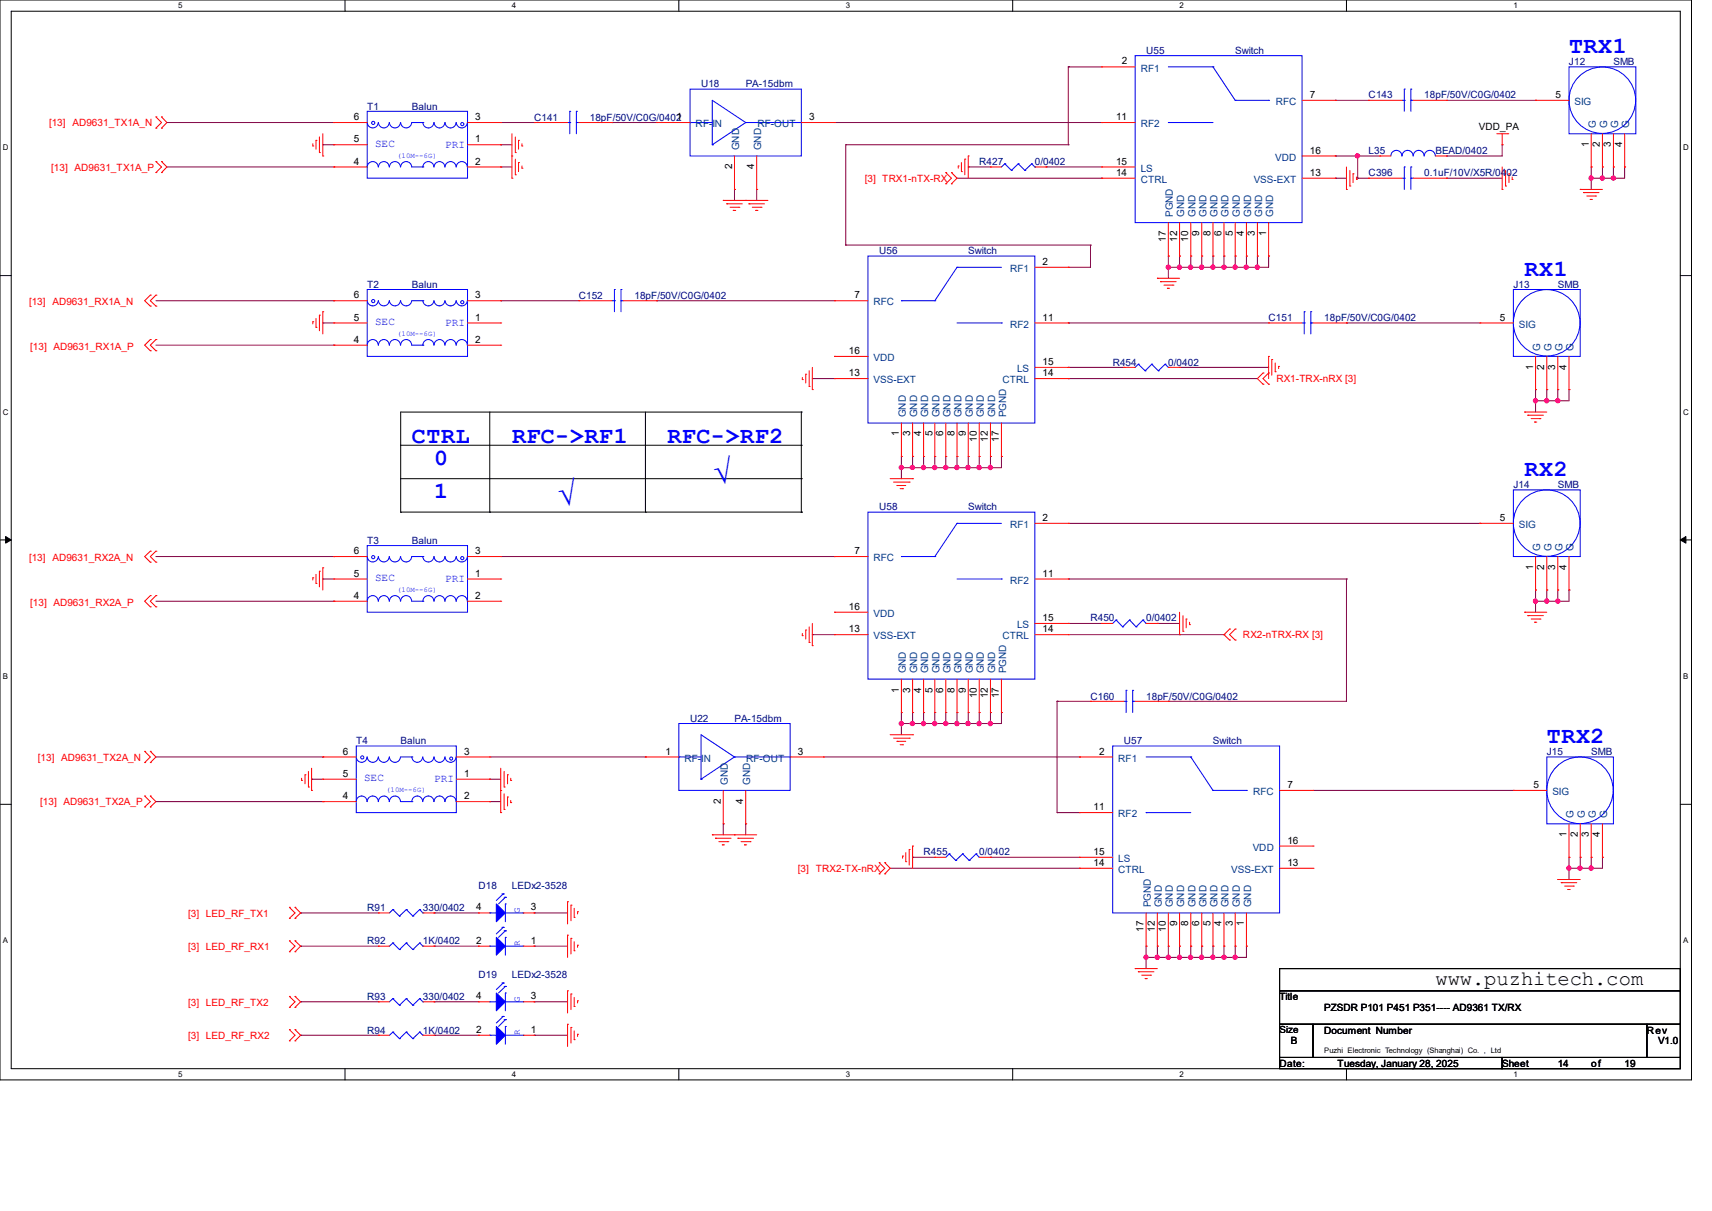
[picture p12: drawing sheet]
<svg xmlns="http://www.w3.org/2000/svg" width="297mm" height="210mm" viewBox="0 0 297 210" stroke-linecap="round" stroke-linejoin="round" font-family="sans-serif">
<defs><g id="words">
<g font-size="5.4" fill="#00f">
<text x="123.6" y="83.7">√</text>
<text x="96.5" y="87.5">√</text>
</g>
<g font-size="4" fill="#00f">
<text x="272.2" y="9.2">TRX1</text>
<text x="264.5" y="47.8">RX1</text>
<text x="71.5" y="76.8">CTRL</text>
<text x="88.8" y="76.8">RFC-&gt;RF1</text>
<text x="115.8" y="76.8">RFC-&gt;RF2</text>
<text x="75.3" y="80.6">0</text>
<text x="264.5" y="82.5">RX2</text>
<text x="75.3" y="86.4">1</text>
<text x="268.4" y="128.9">TRX2</text>
</g>
<text font-size="3.6" x="249" y="170.8">www.puzhitech.com</text>
<g font-size="1.9" fill="#00f">
<text x="65.1" y="25.4">SEC</text>
<text x="77.2" y="25.6">PRI</text>
<text x="65.1" y="56.3">SEC</text>
<text x="77.2" y="56.5">PRI</text>
<text x="65.1" y="100.7">SEC</text>
<text x="77.2" y="100.9">PRI</text>
<text x="63.2" y="135.5">SEC</text>
<text x="75.3" y="135.7">PRI</text>
</g>
<g font-size="1.7">
<text x="194.6" y="11.2">2</text>
<text x="227.2" y="17">7</text>
<text x="269.9" y="17">5</text>
<text x="61.4" y="20.8">6</text>
<text x="82.5" y="20.8">3</text>
<text x="117.4" y="20.8">1</text>
<text x="140.4" y="20.8">3</text>
<text x="193.6" y="20.8">11</text>
<text x="256.6" y="22.5">VDD_PA</text>
<text x="61.4" y="24.7">5</text>
<text x="61.4" y="28.5">4</text>
<text x="82.5" y="28.5">2</text>
<text x="82.5" y="24.7">1</text>
<text x="127" y="29.4" transform="rotate(-90 127 29.4)">2</text>
<text x="130.8" y="29.4" transform="rotate(-90 130.8 29.4)">4</text>
<text x="193.6" y="28.5">15</text>
<text x="227.2" y="26.6">16</text>
<text x="275.6" y="25.5" transform="rotate(-90 275.6 25.5)">1</text>
<text x="277.6" y="25.5" transform="rotate(-90 277.6 25.5)">2</text>
<text x="279.5" y="25.5" transform="rotate(-90 279.5 25.5)">3</text>
<text x="281.4" y="25.5" transform="rotate(-90 281.4 25.5)">4</text>
<text x="193.6" y="30.5">14</text>
<text x="227.2" y="30.5">13</text>
<text x="202.3" y="41.9" transform="rotate(-90 202.3 41.9)">17</text>
<text x="204.2" y="41.9" transform="rotate(-90 204.2 41.9)">12</text>
<text x="206.2" y="41.9" transform="rotate(-90 206.2 41.9)">10</text>
<text x="208.1" y="40.9" transform="rotate(-90 208.1 40.9)">9</text>
<text x="210" y="40.9" transform="rotate(-90 210 40.9)">8</text>
<text x="211.9" y="40.9" transform="rotate(-90 211.9 40.9)">6</text>
<text x="213.9" y="40.9" transform="rotate(-90 213.9 40.9)">5</text>
<text x="215.8" y="40.9" transform="rotate(-90 215.8 40.9)">4</text>
<text x="217.7" y="40.9" transform="rotate(-90 217.7 40.9)">3</text>
<text x="219.7" y="40.9" transform="rotate(-90 219.7 40.9)">1</text>
<text x="180.9" y="45.9">2</text>
<text x="61.4" y="51.7">6</text>
<text x="82.5" y="51.7">3</text>
<text x="148.2" y="51.7">7</text>
<text x="61.4" y="55.6">5</text>
<text x="61.4" y="59.4">4</text>
<text x="82.5" y="59.4">2</text>
<text x="82.5" y="55.6">1</text>
<text x="180.9" y="55.6">11</text>
<text x="260.2" y="55.6">5</text>
<text x="147.3" y="65.2">13</text>
<text x="147.3" y="61.4">16</text>
<text x="180.9" y="65.2">14</text>
<text x="180.9" y="63.3">15</text>
<text x="266" y="64.1" transform="rotate(-90 266 64.1)">1</text>
<text x="267.9" y="64.1" transform="rotate(-90 267.9 64.1)">2</text>
<text x="269.8" y="64.1" transform="rotate(-90 269.8 64.1)">3</text>
<text x="271.8" y="64.1" transform="rotate(-90 271.8 64.1)">4</text>
<text x="156" y="75.7" transform="rotate(-90 156 75.7)">1</text>
<text x="157.9" y="75.7" transform="rotate(-90 157.9 75.7)">3</text>
<text x="159.8" y="75.7" transform="rotate(-90 159.8 75.7)">4</text>
<text x="161.8" y="75.7" transform="rotate(-90 161.8 75.7)">5</text>
<text x="163.7" y="75.7" transform="rotate(-90 163.7 75.7)">6</text>
<text x="165.6" y="75.7" transform="rotate(-90 165.6 75.7)">8</text>
<text x="167.6" y="75.7" transform="rotate(-90 167.6 75.7)">9</text>
<text x="169.5" y="76.7" transform="rotate(-90 169.5 76.7)">10</text>
<text x="171.4" y="76.7" transform="rotate(-90 171.4 76.7)">12</text>
<text x="173.3" y="76.7" transform="rotate(-90 173.3 76.7)">17</text>
<text x="180.9" y="90.3">2</text>
<text x="260.2" y="90.3">5</text>
<text x="61.4" y="96.1">6</text>
<text x="61.4" y="100">5</text>
<text x="82.5" y="96.1">3</text>
<text x="82.5" y="100">1</text>
<text x="148.2" y="96.1">7</text>
<text x="180.9" y="100">11</text>
<text x="266" y="98.8" transform="rotate(-90 266 98.8)">1</text>
<text x="267.9" y="98.8" transform="rotate(-90 267.9 98.8)">2</text>
<text x="269.8" y="98.8" transform="rotate(-90 269.8 98.8)">3</text>
<text x="271.8" y="98.8" transform="rotate(-90 271.8 98.8)">4</text>
<text x="61.4" y="103.8">4</text>
<text x="82.5" y="103.8">2</text>
<text x="147.3" y="105.7">16</text>
<text x="180.9" y="107.7">15</text>
<text x="147.3" y="109.6">13</text>
<text x="180.9" y="109.6">14</text>
<text x="156" y="120.1" transform="rotate(-90 156 120.1)">1</text>
<text x="157.9" y="120.1" transform="rotate(-90 157.9 120.1)">3</text>
<text x="159.8" y="120.1" transform="rotate(-90 159.8 120.1)">4</text>
<text x="161.8" y="120.1" transform="rotate(-90 161.8 120.1)">5</text>
<text x="163.7" y="120.1" transform="rotate(-90 163.7 120.1)">6</text>
<text x="165.6" y="120.1" transform="rotate(-90 165.6 120.1)">8</text>
<text x="167.6" y="120.1" transform="rotate(-90 167.6 120.1)">9</text>
<text x="169.5" y="121.1" transform="rotate(-90 169.5 121.1)">10</text>
<text x="171.4" y="121.1" transform="rotate(-90 171.4 121.1)">12</text>
<text x="173.3" y="121.1" transform="rotate(-90 173.3 121.1)">17</text>
<text x="59.5" y="130.8">6</text>
<text x="80.5" y="130.8">3</text>
<text x="115.4" y="130.8">1</text>
<text x="138.4" y="130.8">3</text>
<text x="190.7" y="130.8">2</text>
<text x="59.5" y="134.7">5</text>
<text x="80.5" y="134.7">1</text>
<text x="223.3" y="136.6">7</text>
<text x="266" y="136.6">5</text>
<text x="59.5" y="138.6">4</text>
<text x="80.5" y="138.6">2</text>
<text x="125" y="139.4" transform="rotate(-90 125 139.4)">2</text>
<text x="128.9" y="139.4" transform="rotate(-90 128.9 139.4)">4</text>
<text x="189.7" y="140.5">11</text>
<text x="189.7" y="148.2">15</text>
<text x="223.3" y="146.3">16</text>
<text x="271.8" y="145.2" transform="rotate(-90 271.8 145.2)">1</text>
<text x="273.7" y="145.2" transform="rotate(-90 273.7 145.2)">2</text>
<text x="275.6" y="145.2" transform="rotate(-90 275.6 145.2)">3</text>
<text x="277.6" y="145.2" transform="rotate(-90 277.6 145.2)">4</text>
<text x="189.7" y="150.2">14</text>
<text x="223.3" y="150.2">13</text>
<text x="82.6" y="157.9">4</text>
<text x="92.1" y="157.9">3</text>
<text x="198.4" y="161.6" transform="rotate(-90 198.4 161.6)">17</text>
<text x="200.4" y="161.6" transform="rotate(-90 200.4 161.6)">12</text>
<text x="202.3" y="161.6" transform="rotate(-90 202.3 161.6)">10</text>
<text x="204.2" y="160.7" transform="rotate(-90 204.2 160.7)">9</text>
<text x="206.2" y="160.7" transform="rotate(-90 206.2 160.7)">8</text>
<text x="208.1" y="160.7" transform="rotate(-90 208.1 160.7)">6</text>
<text x="210" y="160.7" transform="rotate(-90 210 160.7)">5</text>
<text x="211.9" y="160.7" transform="rotate(-90 211.9 160.7)">4</text>
<text x="213.9" y="160.7" transform="rotate(-90 213.9 160.7)">3</text>
<text x="215.8" y="160.7" transform="rotate(-90 215.8 160.7)">1</text>
<text x="82.6" y="163.7">2</text>
<text x="92.1" y="163.7">1</text>
<text x="82.6" y="173.3">4</text>
<text x="92.1" y="173.3">3</text>
<text x="222" y="173.4">Title</text>
<text x="82.6" y="179.1">2</text>
<text x="92.1" y="179.1">1</text>
<text x="222" y="179.2">Size</text>
<text x="229.7" y="175.3">PZSDR P101 P451 P351---- AD9361 TX/RX</text>
<text x="229.7" y="179.2">Document Number</text>
<text x="285.7" y="179.2">Rev</text>
<text x="222" y="185">Date:</text>
<text x="223.9" y="181.1">B</text>
<text x="232.1" y="185">Tuesday, January 28, 2025</text>
<text x="260.6" y="185">Sheet</text>
<text x="270.2" y="185">14</text>
<text x="276.1" y="185">of</text>
<text x="281.8" y="185">19</text>
<text x="287.6" y="181.1">V1.0</text>
</g>
<g font-size="1.7" fill="#000080">
<text x="198.8" y="9.4">U55</text>
<text x="214.3" y="9.4">Switch</text>
<text x="272.2" y="11.3">J12</text>
<text x="279.9" y="11.3">SMB</text>
<text x="121.6" y="15.2">U18</text>
<text x="129.4" y="15.2">PA-15dbm</text>
<text x="237.4" y="17.1">C143</text>
<text x="247.1" y="17.1">18pF/50V/C0G/0402</text>
<text x="63.7" y="19">T1</text>
<text x="71.5" y="19">Balun</text>
<text x="92.7" y="20.9">C141</text>
<text x="102.3" y="20.9">18pF/50V/C0G/0402</text>
<text x="169.9" y="28.7">R427</text>
<text x="179.5" y="28.7">0/0402</text>
<text x="237.4" y="26.7">L35</text>
<text x="249" y="26.7">BEAD/0402</text>
<text x="237.4" y="30.6">C396</text>
<text x="247.1" y="30.6">0.1uF/10V/X5R/0402</text>
<text x="152.5" y="44.1">U56</text>
<text x="168" y="44.1">Switch</text>
<text x="63.7" y="49.9">T2</text>
<text x="71.5" y="49.9">Balun</text>
<text x="100.4" y="51.8">C152</text>
<text x="110.1" y="51.8">18pF/50V/C0G/0402</text>
<text x="262.5" y="49.9">J13</text>
<text x="270.2" y="49.9">SMB</text>
<text x="220.1" y="55.7">C151</text>
<text x="229.7" y="55.7">18pF/50V/C0G/0402</text>
<text x="193" y="63.4">R454</text>
<text x="202.7" y="63.4">0/0402</text>
<text x="152.5" y="88.5">U58</text>
<text x="168" y="88.5">Switch</text>
<text x="262.5" y="84.6">J14</text>
<text x="270.2" y="84.6">SMB</text>
<text x="63.7" y="94.3">T3</text>
<text x="71.5" y="94.3">Balun</text>
<text x="189.2" y="107.8">R450</text>
<text x="198.8" y="107.8">0/0402</text>
<text x="119.7" y="125.2">U22</text>
<text x="127.4" y="125.2">PA-15dbm</text>
<text x="189.2" y="121.3">C160</text>
<text x="198.8" y="121.3">18pF/50V/C0G/0402</text>
<text x="61.8" y="129">T4</text>
<text x="69.5" y="129">Balun</text>
<text x="195" y="129">U57</text>
<text x="210.4" y="129">Switch</text>
<text x="268.3" y="131">J15</text>
<text x="276" y="131">SMB</text>
<text x="160.2" y="148.3">R455</text>
<text x="169.9" y="148.3">0/0402</text>
<text x="83" y="154.1">D18</text>
<text x="88.8" y="154.1">LEDx2-3528</text>
<text x="63.7" y="158">R91</text>
<text x="73.4" y="158">330/0402</text>
<text x="63.7" y="163.8">R92</text>
<text x="73.4" y="163.8">1K/0402</text>
<text x="63.7" y="173.4">R93</text>
<text x="73.4" y="173.4">330/0402</text>
<text x="83" y="169.6">D19</text>
<text x="88.8" y="169.6">LEDx2-3528</text>
<text x="63.7" y="179.2">R94</text>
<text x="73.4" y="179.2">1K/0402</text>
</g>
<g font-size="1.7" fill="#004080">
<text x="197.9" y="12.4">RF1</text>
<text x="120.7" y="22.1">RF-IN</text>
<text x="131.4" y="22.1">RF-OUT</text>
<text x="197.9" y="22.1">RF2</text>
<text x="221.3" y="18.2">RFC</text>
<text x="273.2" y="18.2">SIG</text>
<text x="276.9" y="22.2" transform="rotate(-90 276.9 22.2)">G</text>
<text x="278.8" y="22.2" transform="rotate(-90 278.8 22.2)">G</text>
<text x="280.7" y="22.2" transform="rotate(-90 280.7 22.2)">G</text>
<text x="282.7" y="22.2" transform="rotate(-90 282.7 22.2)">G</text>
<text x="128.2" y="26.1" transform="rotate(-90 128.2 26.1)">GND</text>
<text x="132.1" y="26.1" transform="rotate(-90 132.1 26.1)">GND</text>
<text x="197.9" y="29.8">LS</text>
<text x="221.2" y="27.9">VDD</text>
<text x="197.9" y="31.7">CTRL</text>
<text x="217.5" y="31.7">VSS-EXT</text>
<text x="203.5" y="37.6" transform="rotate(-90 203.5 37.6)">PGND</text>
<text x="205.4" y="37.6" transform="rotate(-90 205.4 37.6)">GND</text>
<text x="207.4" y="37.6" transform="rotate(-90 207.4 37.6)">GND</text>
<text x="209.3" y="37.6" transform="rotate(-90 209.3 37.6)">GND</text>
<text x="211.2" y="37.6" transform="rotate(-90 211.2 37.6)">GND</text>
<text x="213.1" y="37.6" transform="rotate(-90 213.1 37.6)">GND</text>
<text x="215.1" y="37.6" transform="rotate(-90 215.1 37.6)">GND</text>
<text x="217" y="37.6" transform="rotate(-90 217 37.6)">GND</text>
<text x="218.9" y="37.6" transform="rotate(-90 218.9 37.6)">GND</text>
<text x="220.9" y="37.6" transform="rotate(-90 220.9 37.6)">GND</text>
<text x="175.3" y="47.2">RF1</text>
<text x="151.6" y="53">RFC</text>
<text x="175.3" y="56.8">RF2</text>
<text x="263.5" y="56.8">SIG</text>
<text x="151.6" y="62.6">VDD</text>
<text x="176.4" y="64.5">LS</text>
<text x="267.2" y="60.8" transform="rotate(-90 267.2 60.8)">G</text>
<text x="269.1" y="60.8" transform="rotate(-90 269.1 60.8)">G</text>
<text x="271.1" y="60.8" transform="rotate(-90 271.1 60.8)">G</text>
<text x="273" y="60.8" transform="rotate(-90 273 60.8)">G</text>
<text x="151.6" y="66.5">VSS-EXT</text>
<text x="173.9" y="66.5">CTRL</text>
<text x="157.2" y="72.4" transform="rotate(-90 157.2 72.4)">GND</text>
<text x="159.1" y="72.4" transform="rotate(-90 159.1 72.4)">GND</text>
<text x="161" y="72.4" transform="rotate(-90 161 72.4)">GND</text>
<text x="163" y="72.4" transform="rotate(-90 163 72.4)">GND</text>
<text x="164.9" y="72.4" transform="rotate(-90 164.9 72.4)">GND</text>
<text x="166.8" y="72.4" transform="rotate(-90 166.8 72.4)">GND</text>
<text x="168.8" y="72.4" transform="rotate(-90 168.8 72.4)">GND</text>
<text x="170.7" y="72.4" transform="rotate(-90 170.7 72.4)">GND</text>
<text x="172.6" y="72.4" transform="rotate(-90 172.6 72.4)">GND</text>
<text x="174.5" y="72.4" transform="rotate(-90 174.5 72.4)">PGND</text>
<text x="175.3" y="91.6">RF1</text>
<text x="263.5" y="91.6">SIG</text>
<text x="267.2" y="95.5" transform="rotate(-90 267.2 95.5)">G</text>
<text x="269.1" y="95.5" transform="rotate(-90 269.1 95.5)">G</text>
<text x="271.1" y="95.5" transform="rotate(-90 271.1 95.5)">G</text>
<text x="273" y="95.5" transform="rotate(-90 273 95.5)">G</text>
<text x="151.6" y="97.3">RFC</text>
<text x="175.3" y="101.2">RF2</text>
<text x="151.6" y="107">VDD</text>
<text x="151.6" y="110.9">VSS-EXT</text>
<text x="173.9" y="110.9">CTRL</text>
<text x="176.4" y="108.9">LS</text>
<text x="157.2" y="116.8" transform="rotate(-90 157.2 116.8)">GND</text>
<text x="159.1" y="116.8" transform="rotate(-90 159.1 116.8)">GND</text>
<text x="161" y="116.8" transform="rotate(-90 161 116.8)">GND</text>
<text x="163" y="116.8" transform="rotate(-90 163 116.8)">GND</text>
<text x="164.9" y="116.8" transform="rotate(-90 164.9 116.8)">GND</text>
<text x="166.8" y="116.8" transform="rotate(-90 166.8 116.8)">GND</text>
<text x="168.8" y="116.8" transform="rotate(-90 168.8 116.8)">GND</text>
<text x="170.7" y="116.8" transform="rotate(-90 170.7 116.8)">GND</text>
<text x="172.6" y="116.8" transform="rotate(-90 172.6 116.8)">GND</text>
<text x="174.5" y="116.8" transform="rotate(-90 174.5 116.8)">PGND</text>
<text x="118.7" y="132.1">RF-IN</text>
<text x="126.3" y="136.1" transform="rotate(-90 126.3 136.1)">GND</text>
<text x="129.5" y="132.1">RF-OUT</text>
<text x="130.2" y="136.1" transform="rotate(-90 130.2 136.1)">GND</text>
<text x="194" y="132.1">RF1</text>
<text x="217.4" y="137.9">RFC</text>
<text x="269.3" y="137.9">SIG</text>
<text x="194" y="141.7">RF2</text>
<text x="273" y="141.9" transform="rotate(-90 273 141.9)">G</text>
<text x="274.9" y="141.9" transform="rotate(-90 274.9 141.9)">G</text>
<text x="276.9" y="141.9" transform="rotate(-90 276.9 141.9)">G</text>
<text x="278.8" y="141.9" transform="rotate(-90 278.8 141.9)">G</text>
<text x="194" y="149.5">LS</text>
<text x="217.3" y="147.5">VDD</text>
<text x="194" y="151.4">CTRL</text>
<text x="213.6" y="151.4">VSS-EXT</text>
<text x="199.6" y="157.3" transform="rotate(-90 199.6 157.3)">PGND</text>
<text x="201.6" y="157.3" transform="rotate(-90 201.6 157.3)">GND</text>
<text x="203.5" y="157.3" transform="rotate(-90 203.5 157.3)">GND</text>
<text x="205.4" y="157.3" transform="rotate(-90 205.4 157.3)">GND</text>
<text x="207.4" y="157.3" transform="rotate(-90 207.4 157.3)">GND</text>
<text x="209.3" y="157.3" transform="rotate(-90 209.3 157.3)">GND</text>
<text x="211.2" y="157.3" transform="rotate(-90 211.2 157.3)">GND</text>
<text x="213.1" y="157.3" transform="rotate(-90 213.1 157.3)">GND</text>
<text x="215.1" y="157.3" transform="rotate(-90 215.1 157.3)">GND</text>
<text x="217" y="157.3" transform="rotate(-90 217 157.3)">GND</text>
</g>
<g font-size="1.7" fill="#f00">
<text x="8.5" y="21.9">[13] AD9631_TX1A_N</text>
<text x="8.9" y="29.6">[13] AD9631_TX1A_P</text>
<text x="150" y="31.5">[3] TRX1-nTX-RX</text>
<text x="5" y="53">[13] AD9631_RX1A_N</text>
<text x="5.2" y="60.7">[13] AD9631_RX1A_P</text>
<text x="221.4" y="66.3">RX1-TRX-nRX [3]</text>
<text x="5" y="97.4">[13] AD9631_RX2A_N</text>
<text x="5.2" y="105.1">[13] AD9631_RX2A_P</text>
<text x="215.6" y="110.7">RX2-nTRX-RX [3]</text>
<text x="6.6" y="131.9">[13] AD9631_TX2A_N</text>
<text x="7" y="139.7">[13] AD9631_TX2A_P</text>
<text x="138.4" y="151.2">[3] TRX2-TX-nRX</text>
<text x="32.6" y="159">[3] LED_RF_TX1</text>
<text x="32.6" y="164.8">[3] LED_RF_RX1</text>
<text x="32.6" y="174.4">[3] LED_RF_TX2</text>
<text x="32.6" y="180.2">[3] LED_RF_RX2</text>
</g>
<g font-size="1.6" fill="#00f">
<text x="90.2" y="158.3" transform="rotate(-90 90.2 158.3)">G</text>
<text x="90.2" y="164.1" transform="rotate(-90 90.2 164.1)">R</text>
<text x="90.2" y="173.7" transform="rotate(-90 90.2 173.7)">G</text>
<text x="90.2" y="179.5" transform="rotate(-90 90.2 179.5)">R</text>
</g>
<g font-size="1.4">
<text x="30.9" y="1.4">5</text>
<text x="88.8" y="1.4">4</text>
<text x="146.7" y="1.4">3</text>
<text x="204.6" y="1.4">2</text>
<text x="262.6" y="1.4">1</text>
<text x=".5" y="26.1">D</text>
<text x="292" y="26.1">D</text>
<text x=".5" y="71.9">C</text>
<text x="292" y="71.9">C</text>
<text x=".5" y="117.8">B</text>
<text x="292" y="117.8">B</text>
<text x=".5" y="163.6">A</text>
<text x="292" y="163.6">A</text>
<text x="30.9" y="186.8">5</text>
<text x="88.8" y="186.8">4</text>
<text x="146.7" y="186.8">3</text>
<text x="204.6" y="186.8">2</text>
<text x="262.6" y="186.8">1</text>
</g>
<g font-size="1.3" fill="#00f">
<text x="68.9" y="27.3">(10M--6G)</text>
<text x="68.9" y="58.2">(10M--6G)</text>
<text x="68.9" y="102.6">(10M--6G)</text>
<text x="67" y="137.4">(10M--6G)</text>
</g>
<text font-size="1.3" x="229.7" y="182.7">Puzhi Electronic Technology (Shanghai) Co. , Ltd</text>
</g></defs>
<path d="M0 0h293.5v187.3h-293.5zM1.9 1.9h289.6v183.4h-289.6z" fill="none" stroke="#000" stroke-width=".17"/>
<g fill="#fff">
<path d="M30.9 .2h.8v1.5h-.8z"/>
<path d="M30.9 185.5h.8v1.6h-.8z"/>
</g>
<path d="M59.9 0v1.9M59.9 185.3v2" fill="none" stroke="#000" stroke-width=".17"/>
<g fill="#fff">
<path d="M88.8 .2h.8v1.5h-.8z"/>
<path d="M88.8 185.5h.8v1.6h-.8z"/>
</g>
<path d="M117.8 0v1.9M117.8 185.3v2" fill="none" stroke="#000" stroke-width=".17"/>
<g fill="#fff">
<path d="M146.7 .2h.8v1.5h-.8z"/>
<path d="M146.7 185.5h.8v1.6h-.8z"/>
</g>
<path d="M175.7 0v1.9M175.7 185.3v2" fill="none" stroke="#000" stroke-width=".17"/>
<g fill="#fff">
<path d="M204.6 .2h.8v1.5h-.8z"/>
<path d="M204.6 185.5h.8v1.6h-.8z"/>
</g>
<path d="M233.6 0v1.9M233.6 185.3v2" fill="none" stroke="#000" stroke-width=".17"/>
<g fill="#fff">
<path d="M262.6 .2h.7v1.5h-.7z"/>
<path d="M262.6 185.5h.7v1.6h-.7z"/>
<path d="M.5 24.8h1v1.6h-1z"/>
<path d="M292 24.8h1v1.6h-1z"/>
<path d="M.5 70.7h1v1.5h-1z"/>
<path d="M292 70.7h1v1.5h-1z"/>
</g>
<path d="M0 47.8h1.9M291.5 47.8h2" fill="none" stroke="#000" stroke-width=".17"/>
<g fill="#fff">
<path d="M.5 116.5h.9v1.6h-.9z"/>
<path d="M292 116.5h.9v1.6h-.9z"/>
</g>
<path d="M0 93.6h1.9M291.5 93.6h2" fill="none" stroke="#000" stroke-width=".17"/>
<path d="M1 93l.9 .6-.9 .6zM291.5 93.6l1-.6v1.2z" fill="#000" stroke="#000" stroke-width=".17"/>
<g fill="#fff">
<path d="M.5 162.4h.9v1.5h-.9z"/>
<path d="M292 162.4h.9v1.5h-.9z"/>
</g>
<g fill="none" stroke="#000" stroke-width=".17">
<path d="M69.5 77.2h69.5M85 71.5v17.3M112 71.5v17.3M139 77.2h.1M139 71.5h.1M139 71.5h-69.5v17.3M139 71.5v17.3M69.5 88.8h.1M69.5 88.8h69.5M69.5 83h69.5M85 88.8h.1M112 88.8h.1"/>
<path d="M139 88.8h.1M139 83h.1M0 139.5h1.9M291.5 139.5h2M222 168h69.5v3.8h-69.5zM222 171.8h69.5v5.8h-69.5zM222 177.6h5.8v5.8h-5.8zM227.8 177.6h57.9v5.8h-57.9zM285.7 177.6h5.8v5.8h-5.8zM222 183.4h38.6v1.9h-38.6zM260.6 183.4h30.9v1.9h-30.9z"/>
</g>
<g fill="none" stroke="#800040" stroke-width=".17">
<path d="M185.3 11.6h.1M185.3 11.6v13.5M185.3 11.6h5.8M231.6 17.4h.1M231.6 17.4h5.8M251 17.4h15.4M266.4 17.4h.1M29 21.3h28.9M29 29h28.9M56 25.1h.1M56 25.1h1.9M57.9 29h.1"/>
<path d="M57.9 21.3h.1M86.9 29h.1M86.9 25.1h.1M86.9 25.1h1.9M86.9 21.3h5.8M86.9 29h1.9M92.7 21.3h.1M106.2 21.3h.1M106.2 21.3h7.7M127.4 32.9h.1M127.4 32.9v1.9M131.3 32.9h.1"/>
<path d="M131.3 32.9v1.9M144.8 21.3h46.3M146.7 25.1h.1M146.7 25.1h38.6M146.7 25.1v17.4M166 30.9h25.1M168 29h.1M168 29h3.8M181.5 29h.1M181.5 29h9.6M185.3 25.1h.1M191.1 21.3h.1"/>
<path d="M191.1 30.9h.1M231.6 30.9h.1M231.6 27.1h.1M231.6 30.9h2M231.6 27.1h7.8M235.5 27.1h.1M235.5 30.9h.1M235.5 30.9h1.9M235.5 27.1v3.8M251 27.1h.1M251 30.9h.1M251 30.9h9.6"/>
<path d="M260.6 25.1h.1M260.6 25.1v2h-9.6M276.1 30.9h.1M276.1 29h.1M276.1 29v3.9M278 30.9h.1M278 29h.1M278 29v1.9M279.9 30.9h.1M279.9 29h.1M279.9 29v1.9M281.9 29h.1"/>
<path d="M281.9 29v1.9h-5.8M27.1 52.2h30.8M27.1 59.9h30.8M56 56h.1M56 56h1.9M57.9 52.2h.1M57.9 59.9h.1M86.9 52.2h.1M86.9 52.2h13.5M113.9 52.2h.1M113.9 52.2h30.9M146.7 42.5h.1"/>
<path d="M146.7 42.5h42.5M185.3 56h.1M185.3 46.4h.1M185.3 56h34.8M189.2 42.5h.1M189.2 42.5v3.9h-3.9M202.7 44.4h.1M202.7 46.4h.1M202.7 44.4v3.9M204.6 44.4h.1M204.6 46.4h.1M204.6 44.4v2"/>
<path d="M206.6 44.4h.1M206.6 46.4h.1M206.6 44.4v2M208.5 44.4h.1M208.5 46.4h.1M208.5 44.4v2M210.4 44.4h.1M210.4 46.4h.1M210.4 44.4v2M212.3 44.4h.1M212.3 46.4h.1M212.3 44.4v2"/>
<path d="M214.3 44.4h.1M214.3 46.4h.1M214.3 44.4v2M216.2 44.4h.1M216.2 46.4h.1M216.2 44.4v2M218.1 44.4h.1M218.1 46.4h.1M218.1 44.4v2M220.1 44.4h.1M220.1 44.4v2h-17.4M233.6 56h.1"/>
<path d="M233.6 56h23.2M140.9 65.7h.1M140.9 65.7h3.9M156.4 79.2h.1M156.4 79.2v3.8M158.3 79.2h.1M158.3 79.2v1.9M160.2 79.2h.1M160.2 79.2v1.9M162.2 79.2h.1M162.2 79.2v1.9M164.1 79.2h.1"/>
<path d="M164.1 79.2v1.9M166 79.2h.1M166 79.2v1.9M168 79.2h.1M168 79.2v1.9M169.9 79.2h.1M169.9 79.2v1.9M171.8 79.2h.1M171.8 79.2v1.9M173.7 79.2h.1M173.7 79.2v1.9h-17.3M185.3 65.7h.1"/>
<path d="M185.3 63.7h.1M185.3 65.7h32.8M185.3 63.7h9.7M204.6 63.7h.1M204.6 63.7h15.5M266.4 67.6h.1M266.4 69.5h.1M266.4 67.6v3.9M268.4 67.6h.1M268.4 69.5h.1M268.4 67.6v1.9M270.3 67.6h.1"/>
<path d="M270.3 69.5h.1M270.3 67.6v1.9M272.2 67.6h.1M272.2 67.6v1.9h-5.8M27.1 96.5h30.8M57.9 96.5h.1M86.9 96.5h57.9M144.8 96.5h.1M156.4 81.1h.1M158.3 81.1h.1M160.2 81.1h.1M162.2 81.1h.1"/>
<path d="M164.1 81.1h.1M166 81.1h.1M168 81.1h.1M169.9 81.1h.1M171.8 81.1h.1M185.3 90.8h71.5M256.8 90.8h.1M27.1 104.3h30.8M56 100.4h.1M56 100.4h1.9M57.9 104.3h.1M140.9 110.1h.1"/>
<path d="M140.9 110.1h3.9M185.3 100.4h.1M185.3 108.1h.1M185.3 100.4h48.3M185.3 110.1h27M185.3 108.1h5.8M200.8 108.1h.1M200.8 108.1h3.8M212.3 110.1h.1M233.6 100.4h.1M233.6 100.4v21.2h-30.9M266.4 102.3h.1"/>
<path d="M266.4 104.3h.1M266.4 102.3v3.9M268.4 102.3h.1M268.4 104.3h.1M268.4 102.3v2M270.3 104.3h.1M270.3 102.3h.1M270.3 102.3v2M272.2 102.3h.1M272.2 102.3v2h-5.8M27.1 131.3h28.9M27.1 139h28.9"/>
<path d="M54.1 135.1h.1M54.1 135.1h1.9M56 139h.1M56 131.3h.1M85 139h.1M85 135.1h.1M85 131.3h27M85 139h1.9M85 135.1h1.9M112 131.3h.1M142.9 131.3h44.4M156.4 123.6h.1"/>
<path d="M156.4 125.5h.1M156.4 123.6v3.8M158.3 125.5h.1M158.3 123.6h.1M158.3 123.6v1.9M160.2 125.5h.1M160.2 123.6h.1M160.2 123.6v1.9M162.2 125.5h.1M162.2 123.6h.1M162.2 123.6v1.9M164.1 125.5h.1"/>
<path d="M164.1 123.6h.1M164.1 123.6v1.9M166 125.5h.1M166 123.6h.1M166 123.6v1.9M168 125.5h.1M168 123.6h.1M168 123.6v1.9M169.9 125.5h.1M169.9 123.6h.1M169.9 123.6v1.9M171.8 123.6h.1"/>
<path d="M171.8 125.5h.1M171.8 123.6v1.9M173.7 123.6h.1M173.7 123.6v1.9h-17.3M183.4 121.6h.1M183.4 121.6v19.3M183.4 121.6h5.8M187.3 131.3h.1M202.7 121.6h.1M227.8 137.1h34.8M262.6 137.1h.1M52.2 158.3h.1"/>
<path d="M52.2 158.3h13.5M75.3 158.3h.1M75.3 158.3h7.7M92.7 158.3h.1M92.7 158.3h5.8M125.5 142.9h.1M125.5 142.9v1.9M129.4 142.9h.1M129.4 142.9v1.9M154.4 150.6h32.9M158.3 148.7h.1M158.3 148.7h3.9"/>
<path d="M171.8 148.7h.1M171.8 148.7h15.5M183.4 140.9h.1M183.4 140.9h3.9M187.3 150.6h.1M272.2 150.6h.1M272.2 148.7h.1M272.2 148.7v3.8M274.2 150.6h.1M274.2 148.7h.1M274.2 148.7v1.9M276.1 150.6h.1"/>
<path d="M276.1 148.7h.1M276.1 148.7v1.9M278 148.7h.1M278 148.7v1.9h-5.8M52.2 164.1h.1M52.2 173.7h.1M52.2 179.5h.1M52.2 164.1h13.5M52.2 179.5h13.5M52.2 173.7h13.5M75.3 179.5h.1M75.3 173.7h.1"/>
<path d="M75.3 164.1h.1M75.3 164.1h7.7M75.3 179.5h7.7M75.3 173.7h7.7M92.7 164.1h.1M92.7 179.5h.1M92.7 173.7h.1M92.7 164.1h5.8M92.7 179.5h5.8M92.7 173.7h5.8M198.8 164.1h.1M198.8 166h.1"/>
<path d="M198.8 164.1v3.9M200.8 166h.1M200.8 164.1h.1M200.8 164.1v1.9M202.7 164.1h.1M202.7 166h.1M202.7 164.1v1.9M204.6 166h.1M204.6 164.1h.1M204.6 164.1v1.9M206.6 166h.1M206.6 164.1h.1"/>
<path d="M206.6 164.1v1.9M208.5 166h.1M208.5 164.1h.1M208.5 164.1v1.9M210.4 166h.1M210.4 164.1h.1M210.4 164.1v1.9M212.3 166h.1M212.3 164.1h.1M212.3 164.1v1.9M214.3 166h.1M214.3 164.1h.1"/>
<path d="M214.3 164.1v1.9M216.2 164.1h.1M216.2 164.1v1.9h-17.4"/>
</g>
<g fill="#f0f" stroke="#f0f" stroke-width=".17">
<circle cx="266.4" cy="104.2" r=".37"/>
<circle cx="268.3" cy="104.2" r=".37"/>
<circle cx="270.3" cy="104.2" r=".37"/>
<circle cx="279.9" cy="30.9" r=".37"/>
<circle cx="278" cy="30.9" r=".37"/>
<circle cx="276" cy="30.9" r=".37"/>
<circle cx="272.2" cy="150.6" r=".37"/>
<circle cx="276" cy="150.6" r=".37"/>
<circle cx="274.1" cy="150.6" r=".37"/>
<circle cx="266.4" cy="69.5" r=".37"/>
<circle cx="268.3" cy="69.5" r=".37"/>
<circle cx="270.3" cy="69.5" r=".37"/>
<circle cx="202.7" cy="46.3" r=".37"/>
<circle cx="206.6" cy="46.3" r=".37"/>
<circle cx="204.6" cy="46.3" r=".37"/>
<circle cx="208.5" cy="46.3" r=".37"/>
<circle cx="212.4" cy="46.3" r=".37"/>
<circle cx="210.4" cy="46.3" r=".37"/>
<circle cx="216.2" cy="46.3" r=".37"/>
<circle cx="214.3" cy="46.3" r=".37"/>
<circle cx="218.1" cy="46.3" r=".37"/>
<circle cx="235.5" cy="27" r=".37"/>
<circle cx="158.3" cy="81.1" r=".37"/>
<circle cx="156.3" cy="81.1" r=".37"/>
<circle cx="169.9" cy="81.1" r=".37"/>
<circle cx="167.9" cy="81.1" r=".37"/>
<circle cx="166" cy="81.1" r=".37"/>
<circle cx="164.1" cy="81.1" r=".37"/>
<circle cx="162.1" cy="81.1" r=".37"/>
<circle cx="160.2" cy="81.1" r=".37"/>
<circle cx="171.8" cy="81.1" r=".37"/>
<circle cx="198.8" cy="166" r=".37"/>
<circle cx="200.8" cy="166" r=".37"/>
<circle cx="202.7" cy="166" r=".37"/>
<circle cx="204.6" cy="166" r=".37"/>
<circle cx="206.6" cy="166" r=".37"/>
<circle cx="208.5" cy="166" r=".37"/>
<circle cx="210.4" cy="166" r=".37"/>
<circle cx="212.4" cy="166" r=".37"/>
<circle cx="214.3" cy="166" r=".37"/>
<circle cx="156.3" cy="125.5" r=".37"/>
<circle cx="171.8" cy="125.5" r=".37"/>
<circle cx="169.9" cy="125.5" r=".37"/>
<circle cx="167.9" cy="125.5" r=".37"/>
<circle cx="166" cy="125.5" r=".37"/>
<circle cx="164.1" cy="125.5" r=".37"/>
<circle cx="162.1" cy="125.5" r=".37"/>
<circle cx="160.2" cy="125.5" r=".37"/>
<circle cx="158.3" cy="125.5" r=".37"/>
</g>
<g fill="none" stroke="#f00" stroke-width=".17">
<path d="M191.1 11.6h.1M191.1 11.6h5.8M225.9 17.4h5.7M231.6 17.4h.1M237.4 17.4h.1M237.4 17.4h5.8M245.2 17.4h5.8M251 17.4h.1M266.4 17.4h.1M266.4 17.4h5.8M27.1 29.9h.1M27.1 28h.1"/>
<path d="M27.1 22.2h.1M27.1 20.3h.1M27.1 28l.9 1-.9 .9M27.1 20.3l.9 1-.9 .9M28 28h.1M28 29.9h.1M28 20.3h.1M28 22.2h.1M28 28l1 1-1 .9M28 20.3l1 1-1 .9M54.3 25.3h.1M54.3 24.9v.4"/>
<path d="M54.8 24.3h.1M54.8 24.3v1.6M55.4 26.5h.1M55.4 23.7v2.8M56 27.1h.1M56 23.2v3.9M57.9 21.3h.1M57.9 25.1h.1M57.9 29h.1M57.9 21.3h5.8M57.9 29h5.8M57.9 25.1h5.8"/>
<path d="M81.1 21.3h5.8M81.1 29h5.8M81.1 25.1h5.8M86.9 29h.1M86.9 21.3h.1M86.9 25.1h.1M88.8 27.1h.1M88.8 30.9h.1M88.8 23.2v7.7M89.4 26.5h.1M89.4 30.3h.1M89.4 23.7v2.8"/>
<path d="M89.4 27.6v2.7M90 24.3h.1M90 28.2h.1M90 24.3v1.6M90 28.2v1.6M90.6 25.3h.1M90.6 29.2h.1M90.6 24.9v.4M90.6 28.8v.4M92.7 21.3h.1M92.7 21.3h5.8M100.4 21.3h5.8"/>
<path d="M106.2 21.3h.1M113.9 21.3h.1M113.9 21.3h5.8M125.5 34.8h.1M125.5 34.8h7.7M126.1 35.3h.1M126.1 35.3h2.7M126.7 35.9h1.5M127.2 36.5h.1M127.2 36.5h.4M127.4 32.9h.1M127.4 27.1v5.8"/>
<path d="M128.2 35.9h.1M129.4 34.8h.1M129.9 35.3h.1M129.9 35.3h2.7M130.5 35.9h1.5M131.1 36.5h.1M131.1 36.5h.4M131.3 32.9h.1M131.3 27.1v5.8M132 35.9h.1M139 21.3h5.8M144.8 21.3h.1"/>
<path d="M164.1 31.9h.1M164.1 29.9h.1M164.1 29.9l1 1-1 1M165.1 29.9h.1M165.1 31.9h.1M165.1 29.9l.9 1-.9 1M166.2 28.8h.1M166.2 28.8v.4M166.8 29.8h.1M166.8 28.2v1.6M167.4 27.6h.1M167.4 27.6v2.7"/>
<path d="M168 27.1h.1M168 27.1v3.8M171.8 29h.1M171.8 29h1.9M179.5 29h2M181.5 29h.1M191.1 21.3h.1M191.1 30.9h.1M191.1 29h.1M191.1 21.3h5.8M191.1 30.9h5.8M191.1 29h5.8"/>
<path d="M202.7 38.6v5.8M204.6 38.6v5.8M206.6 38.6v5.8M208.5 38.6v5.8M210.4 38.6v5.8M212.3 38.6v5.8M214.3 38.6v5.8M216.2 38.6v5.8M218.1 38.6v5.8M220.1 38.6v5.8M225.9 30.9h5.7M225.9 27.1h5.7"/>
<path d="M231.6 30.9h.1M231.6 27.1h.1M233.6 32.9h.1M233.6 29v3.9M234.2 32.3h.1M234.2 29.5v2.8M234.7 30.1h.1M234.7 30.1v1.6M235.3 31.1h.1M235.3 30.7v.4M237.4 30.9h.1M237.4 30.9h5.8"/>
<path d="M239.4 27.1h.1M239.4 27.1h1.9M245.2 30.9h5.8M249 27.1h2M251 27.1h.1M251 30.9h.1M259.7 23.2h1.9M260.6 25.1h.1M260.6 32.9h.1M260.6 23.2v1.9M260.6 29v3.9M261.2 32.3h.1"/>
<path d="M261.2 29.5v2.8M261.6 23.2h.1M261.8 30.1h.1M261.8 30.1v1.6M262.3 31.1h.1M262.3 30.7v.4M274.2 32.9h.1M274.2 32.9h3.8M274.7 33.4h.1M274.7 33.4h2.7M275.3 34h1.5M275.9 34.6h.1"/>
<path d="M275.9 34.6h.4M276.1 29h.1M276.1 23.2v5.8M276.8 34h.1M278 29h.1M278 23.2v5.8M279.9 29h.1M279.9 23.2v5.8M281.9 29h.1M281.9 23.2v5.8M26.1 58.9h.1M26.1 51.2h.1"/>
<path d="M26.1 53.1h.1M26.1 58.9l-1 1 1 .9M26.1 51.2l-1 1 1 .9M27.1 58.9h.1M27.1 51.2h.1M27.1 53.1h.1M27.1 58.9l-1 1 1 .9M27.1 51.2l-1 1 1 .9M54.3 55.8h.1M54.3 55.8v.4M54.8 56.8h.1M54.8 55.2v1.6"/>
<path d="M55.4 54.7h.1M55.4 54.7v2.7M56 54.1h.1M56 54.1v3.8M57.9 52.2h.1M57.9 56h.1M57.9 59.9h.1M57.9 52.2h5.8M57.9 56h5.8M57.9 59.9h5.8M81.1 52.2h5.8M81.1 56h5.8"/>
<path d="M81.1 59.9h5.8M86.9 59.9h.1M86.9 52.2h.1M86.9 56h.1M100.4 52.2h.1M100.4 52.2h5.8M108.1 52.2h5.8M113.9 52.2h.1M144.8 52.2h.1M144.8 52.2h5.8M179.5 56h5.8M179.5 46.4h5.8"/>
<path d="M185.3 46.4h.1M185.3 56h.1M200.8 48.3h.1M200.8 48.3h3.8M201.3 48.9h.1M201.3 48.9h2.7M201.9 49.4h1.6M202.5 50h.1M202.5 50h.4M202.7 44.4h.1M203.5 49.4h.1M204.6 44.4h.1"/>
<path d="M206.6 44.4h.1M208.5 44.4h.1M210.4 44.4h.1M212.3 44.4h.1M214.3 44.4h.1M216.2 44.4h.1M218.1 44.4h.1M220.1 44.4h.1M220.1 56h.1M220.1 56h5.8M227.8 56h5.8M233.6 56h.1"/>
<path d="M256.8 56h.1M256.8 56h5.8M26.1 60.8h.1M27.1 60.8h.1M139.2 65.8h.1M139.2 65.4v.4M139.8 64.9h.1M139.8 64.9v1.5M140.4 67h.1M140.4 64.3v2.7M140.9 67.6h.1M140.9 63.7v3.9"/>
<path d="M144.8 65.7h.1M144.8 61.8h.1M144.8 65.7h5.8M144.8 61.8h5.8M156.4 79.2h.1M156.4 73.4v5.8M158.3 79.2h.1M158.3 73.4v5.8M160.2 79.2h.1M160.2 73.4v5.8M162.2 79.2h.1M162.2 73.4v5.8"/>
<path d="M164.1 79.2h.1M164.1 73.4v5.8M166 79.2h.1M166 73.4v5.8M168 79.2h.1M168 73.4v5.8M169.9 79.2h.1M169.9 73.4v5.8M171.8 79.2h.1M171.8 73.4v5.8M173.7 79.2h.1M173.7 73.4v5.8"/>
<path d="M179.5 63.7h5.8M179.5 65.7h5.8M185.3 65.7h.1M185.3 63.7h.1M195 63.7h.1M195 63.7h1.9M202.7 63.7h1.9M204.6 63.7h.1M219.1 64.7h.1M219.1 66.6h.1M219.1 64.7l-1 1 1 .9M220.1 61.8h.1"/>
<path d="M220.1 66.6h.1M220.1 64.7h.1M220.1 61.8v3.9M220.1 64.7l-1 1 1 .9M220.6 62.4h.1M220.6 62.4v2.7M221.2 64.5h.1M221.2 62.9v1.6M221.8 63.5h.1M221.8 63.5v.4M264.5 71.5h.1M264.5 71.5h3.9"/>
<path d="M265 72h.1M265 72h2.8M265.6 72.6h1.6M266.2 73.2h.1M266.2 73.2h.4M266.4 67.6h.1M266.4 61.8v5.8M267.2 72.6h.1M268.4 67.6h.1M268.4 61.8v5.8M270.3 67.6h.1M270.3 61.8v5.8"/>
<path d="M272.2 67.6h.1M272.2 61.8v5.8M26.1 95.6h.1M26.1 97.5h.1M26.1 95.6l-1 .9 1 1M27.1 95.6h.1M27.1 97.5h.1M27.1 95.6l-1 .9 1 1M54.8 99.6v1.6M55.4 99.1h.1M55.4 99.1v2.7M56 98.5h.1"/>
<path d="M56 98.5v3.8M57.9 96.5h.1M57.9 96.5h5.8M81.1 96.5h5.8M86.9 96.5h.1M144.8 96.5h.1M144.8 96.5h5.8M154.4 83h3.9M155 83.6h2.7M155.6 84.2h.1M155.6 84.2h1.5M156.2 84.8h.4"/>
<path d="M156.6 84.8h.1M157.7 83.6h.1M158.3 83h.1M179.5 90.8h5.8M185.3 90.8h.1M256.8 90.8h.1M256.8 90.8h5.8M266.4 96.5v5.8M268.4 96.5v5.8M270.3 96.5v5.8M272.2 96.5v5.8M26.1 103.3h.1"/>
<path d="M26.1 105.2h.1M26.1 103.3l-1 1 1 .9M27.1 103.3h.1M27.1 105.2h.1M27.1 103.3l-1 1 1 .9M54.3 100.2h.1M54.3 100.2v.4M54.8 101.2h.1M57.9 100.4h.1M57.9 104.3h.1M57.9 100.4h5.8M57.9 104.3h5.8"/>
<path d="M81.1 100.4h5.8M81.1 104.3h5.8M86.9 104.3h.1M86.9 100.4h.1M139.2 110.2h.1M139.2 109.9v.3M139.8 109.3h.1M139.8 109.3v1.5M140.4 111.4h.1M140.4 108.7v2.7M140.9 112h.1M140.9 108.1v3.9"/>
<path d="M144.8 110.1h.1M144.8 106.2h.1M144.8 106.2h5.8M144.8 110.1h5.8M156.4 117.8v5.8M158.3 117.8v5.8M160.2 117.8v5.8M162.2 117.8v5.8M164.1 117.8v5.8M166 117.8v5.8M168 117.8v5.8M169.9 117.8v5.8"/>
<path d="M171.8 117.8v5.8M173.7 117.8v5.8M179.5 100.4h5.8M179.5 110.1h5.8M179.5 108.1h5.8M185.3 100.4h.1M185.3 110.1h.1M185.3 108.1h.1M191.1 108.1h.1M191.1 108.1h1.9M198.8 108.1h2M200.8 108.1h.1"/>
<path d="M204.6 110.1h.1M204.6 106.2v3.9M205.2 109.5h.1M205.2 106.8v2.7M205.8 107.4h.1M205.8 107.4v1.5M206.4 108.3h.1M206.4 107.9v.4M213.3 109.1h.1M213.3 111h.1M213.3 109.1l-1 1 1 .9M214.3 111h.1"/>
<path d="M214.3 109.1h.1M214.3 109.1l-1 1 1 .9M264.5 106.2h.1M264.5 106.2h3.9M265 106.8h.1M265 106.8h2.8M265.6 107.4h1.6M266.2 107.9h.1M266.2 107.9h.4M266.4 102.3h.1M267.2 107.4h.1M268.4 102.3h.1"/>
<path d="M270.3 102.3h.1M272.2 102.3h.1M25.1 132.2h.1M25.1 130.3h.1M25.1 140h.1M25.1 138h.1M25.1 130.3l1 1-1 .9M25.1 138l1 1-1 1M26.1 130.3h.1M26.1 132.2h.1M26.1 138h.1M26.1 140h.1"/>
<path d="M26.1 130.3l1 1-1 .9M26.1 138l1 1-1 1M52.3 135.3h.1M52.3 135v.3M52.9 134.4h.1M52.9 134.4v1.5M53.5 136.5h.1M53.5 133.8v2.7M54.1 137.1h.1M54.1 133.2v3.9M56 131.3h.1M56 135.1h.1"/>
<path d="M56 139h.1M56 131.3h5.8M56 135.1h5.8M56 139h5.8M79.2 131.3h5.8M79.2 135.1h5.8M79.2 139h5.8M85 139h.1M85 131.3h.1M85 135.1h.1M86.9 137.1h.1M86.9 133.2v7.7"/>
<path d="M87.5 136.5h.1M87.5 133.8v2.7M87.5 137.7v2.7M88.1 134.4h.1M88.1 138.2h.1M88.1 134.4v1.5M88.1 138.2v1.6M88.6 135.3h.1M88.6 139.2h.1M88.6 135v.3M88.6 138.8v.4M112 131.3h.1"/>
<path d="M112 131.3h5.8M125.5 137.1v5.8M129.4 137.1v5.8M137.1 131.3h5.8M142.9 131.3h.1M154.4 127.4h3.9M155 128h2.7M155.6 128.6h.1M155.6 128.6h1.5M156.2 129.2h.4M156.4 123.6h.1M156.6 129.2h.1"/>
<path d="M157.7 128h.1M158.3 127.4h.1M158.3 123.6h.1M160.2 123.6h.1M162.2 123.6h.1M164.1 123.6h.1M166 123.6h.1M168 123.6h.1M169.9 123.6h.1M171.8 123.6h.1M173.7 123.6h.1M187.3 131.3h.1"/>
<path d="M187.3 131.3h5.7M189.2 121.6h.1M189.2 121.6h5.8M196.9 121.6h5.8M202.7 121.6h.1M222 137.1h5.8M227.8 137.1h.1M262.6 137.1h.1M262.6 137.1h5.8M50.2 159.3h.1M50.2 157.4h.1M50.2 157.4l1 .9-1 1"/>
<path d="M51.2 157.4h.1M51.2 159.3h.1M51.2 157.4l1 .9-1 1M65.7 158.3h.1M65.7 158.3h1.9M73.4 158.3h1.9M75.3 158.3h.1M83 158.3h.1M83 158.3h2M86.9 140.9h.1M87.5 140.4h.1M90.8 158.3h1.9"/>
<path d="M92.7 158.3h.1M98.5 156.4h.1M98.5 156.4v3.8M99.1 157h.1M99.1 157v2.7M99.6 159.1h.1M99.6 157.5v1.6M100.2 158.1h.1M100.2 158.1v.4M123.6 144.8h.1M123.6 144.8h7.7M124.1 145.4h.1"/>
<path d="M124.1 145.4h2.7M124.7 146h1.6M125.3 146.5h.1M125.3 146.5h.4M125.5 142.9h.1M126.3 146h.1M127.4 144.8h.1M128 145.4h.1M128 145.4h2.7M128.6 146h1.5M129.2 146.5h.1M129.2 146.5h.3"/>
<path d="M129.4 142.9h.1M130.1 146h.1M152.5 151.6h.1M152.5 149.6h.1M152.5 149.6l1 1-1 1M153.5 149.6h.1M153.5 151.6h.1M153.5 149.6l.9 1-.9 1M156.6 148.5h.1M156.6 148.5v.3M157.1 149.4h.1M157.1 147.9v1.5"/>
<path d="M157.7 147.3h.1M157.7 147.3v2.7M158.3 146.7h.1M158.3 146.7v3.9M162.2 148.7h.1M162.2 148.7h1.9M169.9 148.7h1.9M171.8 148.7h.1M187.3 140.9h.1M187.3 150.6h.1M187.3 148.7h.1M187.3 140.9h5.7"/>
<path d="M187.3 150.6h5.7M187.3 148.7h5.7M198.8 158.3v5.8M200.8 158.3v5.8M202.7 158.3v5.8M204.6 158.3v5.8M206.6 158.3v5.8M208.5 158.3v5.8M210.4 158.3v5.8M212.3 158.3v5.8M214.3 158.3v5.8M216.2 158.3v5.8"/>
<path d="M222 150.6h5.8M222 146.7h5.8M227.8 150.6h.1M227.8 146.7h.1M270.3 152.5h.1M270.3 152.5h3.9M270.8 153.1h.1M270.8 153.1h2.8M271.4 153.7h1.6M272 154.3h.1M272 154.3h.4M272.2 148.7h.1"/>
<path d="M272.2 142.9v5.8M273 153.7h.1M274.2 148.7h.1M274.2 142.9v5.8M276.1 148.7h.1M276.1 142.9v5.8M278 148.7h.1M278 142.9v5.8M50.2 174.7h.1M50.2 172.8h.1M50.2 178.6h.1M50.2 165.1h.1"/>
<path d="M50.2 163.2h.1M50.2 172.8l1 .9-1 1M50.2 178.6l1 .9-1 1M50.2 163.2l1 .9-1 1M51.2 172.8h.1M51.2 174.7h.1M51.2 178.6h.1M51.2 163.2h.1M51.2 165.1h.1M51.2 172.8l1 .9-1 1M51.2 178.6l1 .9-1 1M51.2 163.2l1 .9-1 1"/>
<path d="M65.7 164.1h.1M65.7 179.5h.1M65.7 173.7h.1M65.7 164.1h1.9M65.7 179.5h1.9M65.7 173.7h1.9M73.4 164.1h1.9M73.4 179.5h1.9M73.4 173.7h1.9M75.3 164.1h.1M75.3 179.5h.1M75.3 173.7h.1"/>
<path d="M83 164.1h.1M83 179.5h.1M83 173.7h.1M83 164.1h2M83 179.5h2M83 173.7h2M90.8 164.1h1.9M90.8 179.5h1.9M90.8 173.7h1.9M92.7 164.1h.1M92.7 179.5h.1M92.7 173.7h.1"/>
<path d="M98.5 171.8h.1M98.5 177.6h.1M98.5 162.2h.1M98.5 162.2v3.8M98.5 171.8v3.9M98.5 177.6v3.9M99.1 172.4h.1M99.1 178.2h.1M99.1 162.7h.1M99.1 162.7v2.7M99.1 172.4v2.7M99.1 178.2v2.7"/>
<path d="M99.6 174.5h.1M99.6 164.9h.1M99.6 163.3v1.6M99.6 173v1.5M99.6 178.8v1.5M100.2 173.6h.1M100.2 179.4h.1M100.2 163.9h.1M100.2 163.9v.4M100.2 173.6v.3M100.2 179.4v.3M196.9 168h.1"/>
<path d="M196.9 168h3.9M197.5 168.5h.1M197.5 168.5h2.7M198.1 169.1h1.5M198.7 169.7h.1M198.7 169.7h.4M198.8 164.1h.1M199.6 169.1h.1M200.8 164.1h.1M202.7 164.1h.1M204.6 164.1h.1M206.6 164.1h.1"/>
<path d="M208.5 164.1h.1M210.4 164.1h.1M212.3 164.1h.1M214.3 164.1h.1M216.2 164.1h.1M50.2 180.5h.1M51.2 180.5h.1M99.6 180.3h.1"/>
</g>
<g fill="none" stroke="#00f" stroke-width=".17">
<path d="M63.7 19.3h17.4v11.6h-17.4zM98.8 19.3h.1M98.8 19.3v3.9M100 19.3h.1M100 19.3v3.9M119.7 15.5h19.3v11.6h-19.3zM196.9 9.7h29v28.9h-29zM202.7 11.6h7.7M210.4 11.6h.1M210.4 11.6l3.9 5.8M214.3 17.4h.1M214.3 17.4h5.8"/>
<path d="M220.1 17.4h.1M243.2 17.4h.4M243.6 15.5h.1M243.6 17.4h.1M243.6 15.5v3.8M244.8 15.5h.1M244.8 17.4h.1M244.8 17.4h.4M244.8 15.5v3.8M272.2 11.6h11.6v11.6h-11.6zM63.7 21.3a.95 .95 0 0 0 1 .9 .95 .95 0 0 0 .9-.9M63.7 29a.95 .95 0 0 1 1-1 .95 .95 0 0 1 .9 1"/>
<path d="M65.7 21.3a.93 .93 0 0 0 .9 .9 .93 .93 0 0 0 .9-.9M65.7 29a.93 .93 0 0 1 .9-1 .93 .93 0 0 1 .9 1M67.6 21.3a.95 .95 0 0 0 .9 .9 .95 .95 0 0 0 1-.9M67.6 29a.95 .95 0 0 1 .9-1 .95 .95 0 0 1 1 1M69.5 21.3a.95 .95 0 0 0 1 .9 .95 .95 0 0 0 .9-.9M69.5 29a.95 .95 0 0 1 1-1 .95 .95 0 0 1 .9 1M71.5 21.3h1.9M71.5 29h1.9M73.4 21.3a.95 .95 0 0 0 .9 .9 .95 .95 0 0 0 1-.9M73.4 29a.95 .95 0 0 1 .9-1 .95 .95 0 0 1 1 1M73.4 29h.1M73.4 21.3h.1"/>
<path d="M75.3 21.3a.93 .93 0 0 0 .9 .9 .93 .93 0 0 0 1-.9M75.3 29a.93 .93 0 0 1 .9-1 .93 .93 0 0 1 1 1M77.2 21.3a.95 .95 0 0 0 1 .9 .95 .95 0 0 0 .9-.9M77.2 29a.95 .95 0 0 1 1-1 .95 .95 0 0 1 .9 1M79.2 21.3a.95 .95 0 0 0 .9 .9 .95 .95 0 0 0 1-.9M79.2 29a.95 .95 0 0 1 .9-1 .95 .95 0 0 1 1 1M98.5 21.3h.3M98.8 21.3h.1M100 21.3h.1M100 21.3h.4M119.7 21.3h.1M119.7 21.3h3.9"/>
<path d="M123.6 25.1h.1M129.4 21.3h.1M129.4 21.3h9.6M129.4 21.3l-5.8-3.9v7.7M129.4 21.3l-5.8 3.8M139 21.3h.1M174.3 28.4h.1M174.3 28.4l-.6 .6M174.3 28.4l1.2 1.1M175.5 29.5h.1M176.7 28.4h.1M176.7 28.4l-1.2 1.1"/>
<path d="M176.7 28.4l1.1 1.1M177.8 29.5h.1M179 28.4h.1M179 28.4l-1.2 1.1M179 28.4l.5 .6M179.5 29h.1M202.7 21.3h.1M202.7 21.3h7.7M241.3 27.1a.95 .95 0 0 1 1-1 .95 .95 0 0 1 .9 1M243.2 27.1a.95 .95 0 0 1 1-1 .95 .95 0 0 1 1 1M243.2 30.9h.4M243.6 29h.1"/>
<path d="M243.6 30.9h.1M243.6 29v3.9M244.8 29h.1M244.8 30.9h.1M244.8 29v3.9M244.8 30.9h.4M245.2 27.1a.93 .93 0 0 1 .9-1 .93 .93 0 0 1 1 1M247.1 27.1a.95 .95 0 0 1 1-1 .95 .95 0 0 1 .9 1M63.7 59.9a.95 .95 0 0 1 1-1 .95 .95 0 0 1 .9 1M63.7 50.2h17.4v11.6h-17.4zM65.6 52.2a.95 .95 0 0 1-.9 .8 .95 .95 0 0 1-1-.8M65.7 59.9a.93 .93 0 0 1 .9-1 .93 .93 0 0 1 .9 1"/>
<path d="M67.5 52.2a.93 .93 0 0 1-.9 .8 .93 .93 0 0 1-.9-.8M67.6 59.9a.95 .95 0 0 1 .9-1 .95 .95 0 0 1 1 1M69.5 52.2a.95 .95 0 0 1-1 .8 .95 .95 0 0 1-.9-.8M69.5 59.9a.95 .95 0 0 1 1-1 .95 .95 0 0 1 .9 1M71.4 52.2a.95 .95 0 0 1-.9 .8 .95 .95 0 0 1-1-.8M71.5 59.9h1.9M71.5 52.2h1.9M73.4 59.9h.1M73.4 52.2h.1M73.4 59.9a.95 .95 0 0 1 .9-1 .95 .95 0 0 1 1 1M75.3 52.2a.95 .95 0 0 1-1 .8 .95 .95 0 0 1-.9-.8M75.3 59.9a.93 .93 0 0 1 .9-1 .93 .93 0 0 1 1 1"/>
<path d="M77.2 52.2a.93 .93 0 0 1-1 .8 .93 .93 0 0 1-.9-.8M77.2 59.9a.95 .95 0 0 1 1-1 .95 .95 0 0 1 .9 1M79.1 52.2a.95 .95 0 0 1-.9 .8 .95 .95 0 0 1-1-.8M79.2 59.9a.95 .95 0 0 1 .9-1 .95 .95 0 0 1 1 1M81.1 52.2a.95 .95 0 0 1-1 .8 .95 .95 0 0 1-.9-.8M106.2 52.2h.4M106.6 50.2h.1M106.6 52.2h.1M106.6 50.2v3.9M107.7 50.2h.1M107.7 52.2h.1M107.7 52.2h.4"/>
<path d="M107.7 50.2v3.9M150.6 44.4h28.9v29h-28.9zM156.4 52.2h.1M156.4 52.2h5.8M162.2 52.2h.1M166 46.4h.1M166 56h7.7M166 46.4h7.7M166 46.4l-3.8 5.8M173.7 56h.1M225.9 56h.4M226.3 54.1h.1"/>
<path d="M226.3 56h.1M226.3 54.1v3.8M227.4 54.1h.1M227.4 56h.1M227.4 54.1v3.8M227.4 56h.4M262.6 50.2h11.6v11.6h-11.6zM197.5 63.2h.1M197.5 63.2l-.6 .5M197.5 63.2l1.2 1.1M198.7 64.3h.1M199.8 63.2h.1"/>
<path d="M199.8 63.2l-1.1 1.1M199.8 63.2l1.2 1.1M201 64.3h.1M202.1 63.2h.1M202.1 63.2l-1.1 1.1M202.1 63.2l.6 .5M202.7 63.7h.1M63.7 94.6h17.4v11.6h-17.4zM63.7 96.5a.95 .95 0 0 0 1 1 .95 .95 0 0 0 .9-1M65.7 96.5a.93 .93 0 0 0 .9 1 .93 .93 0 0 0 .9-1M67.6 96.5a.95 .95 0 0 0 .9 1 .95 .95 0 0 0 1-1M69.5 96.5a.95 .95 0 0 0 1 1 .95 .95 0 0 0 .9-1"/>
<path d="M71.5 96.5h1.9M73.4 96.5a.95 .95 0 0 0 .9 1 .95 .95 0 0 0 1-1M73.4 96.5h.1M75.3 96.5a.93 .93 0 0 0 .9 1 .93 .93 0 0 0 1-1M77.2 96.5a.95 .95 0 0 0 1 1 .95 .95 0 0 0 .9-1M79.2 96.5a.95 .95 0 0 0 .9 1 .95 .95 0 0 0 1-1M150.6 88.8h28.9v29h-28.9zM156.4 96.5h.1M156.4 96.5h5.8M162.2 96.5h.1M166 90.8h.1M166 90.8h7.7"/>
<path d="M166 90.8l-3.8 5.7M262.6 85h11.6v11.5h-11.6zM63.7 104.3a.95 .95 0 0 1 1-1 .95 .95 0 0 1 .9 1M65.7 104.3a.93 .93 0 0 1 .9-1 .93 .93 0 0 1 .9 1M67.6 104.3a.95 .95 0 0 1 .9-1 .95 .95 0 0 1 1 1M69.5 104.3a.95 .95 0 0 1 1-1 .95 .95 0 0 1 .9 1M71.5 104.3h1.9M73.4 104.3h.1M73.4 104.3a.95 .95 0 0 1 .9-1 .95 .95 0 0 1 1 1M75.3 104.3a.93 .93 0 0 1 .9-1 .93 .93 0 0 1 1 1M77.2 104.3a.95 .95 0 0 1 1-1 .95 .95 0 0 1 .9 1M79.2 104.3a.95 .95 0 0 1 .9-1 .95 .95 0 0 1 1 1"/>
<path d="M166 100.4h7.7M173.7 100.4h.1M193.6 107.5h.1M193.6 107.5l-.6 .6M193.6 107.5l1.2 1.2M194.8 108.7h.1M195.4 119.7h.1M195.4 119.7v3.9M196 107.5h.1M196 107.5l-1.2 1.2M196 107.5l1.1 1.2M196.5 119.7h.1"/>
<path d="M196.5 119.7v3.9M197.1 108.7h.1M198.3 107.5h.1M198.3 107.5l-1.2 1.2M198.3 107.5l.5 .6M198.8 108.1h.1M61.8 129.4h17.4v11.5h-17.4zM61.8 131.3a.93 .93 0 0 0 .9 .9 .93 .93 0 0 0 1-.9M63.7 139a.93 .93 0 0 0-1-1 .93 .93 0 0 0-.9 1M63.7 131.3a.95 .95 0 0 0 1 .9 .95 .95 0 0 0 .9-.9M65.6 139a.95 .95 0 0 0-.9-1 .95 .95 0 0 0-1 1M65.7 131.3a.93 .93 0 0 0 .9 .9 .93 .93 0 0 0 .9-.9"/>
<path d="M67.5 139a.93 .93 0 0 0-.9-1 .93 .93 0 0 0-.9 1M67.6 131.3a.95 .95 0 0 0 .9 .9 .95 .95 0 0 0 1-.9M69.5 139a.95 .95 0 0 0-1-1 .95 .95 0 0 0-.9 1M69.5 131.3h2M69.5 139h2M71.5 131.3a.93 .93 0 0 0 .9 .9 .93 .93 0 0 0 .9-.9M71.5 139h.1M71.5 131.3h.1M73.3 139a.93 .93 0 0 0-.9-1 .93 .93 0 0 0-.9 1M73.4 131.3a.95 .95 0 0 0 .9 .9 .95 .95 0 0 0 1-.9M75.3 139a.95 .95 0 0 0-1-1 .95 .95 0 0 0-.9 1M75.3 131.3a.93 .93 0 0 0 .9 .9 .93 .93 0 0 0 1-.9"/>
<path d="M77.2 139a.93 .93 0 0 0-1-1 .93 .93 0 0 0-.9 1M77.2 131.3a.95 .95 0 0 0 1 .9 .95 .95 0 0 0 .9-.9M79.1 139a.95 .95 0 0 0-.9-1 .95 .95 0 0 0-1 1M117.8 125.5h19.3v11.6h-19.3zM117.8 131.3h.1M117.8 131.3h3.8M121.6 135.1h.1M127.4 131.3h.1M127.4 131.3l-5.8-3.9v7.7M127.4 131.3l-5.8 3.8M127.4 131.3h9.7M137.1 131.3h.1"/>
<path d="M193 129.4h29v28.9h-29zM195 121.6h.4M195.4 121.6h.1M196.5 121.6h.1M196.5 121.6h.4M198.8 131.3h7.8M206.6 131.3h.1M206.6 131.3l3.8 5.8M210.4 137.1h.1M210.4 137.1h5.8M216.2 137.1h.1M268.4 131.3h11.5v11.6h-11.5z"/>
<path d="M68.2 157.7h.1M68.2 157.7l-.6 .6M68.2 157.7l1.1 1.2M69.3 158.9h.1M70.5 157.7h.1M70.5 157.7l-1.2 1.2M70.5 157.7l1.1 1.2M71.6 158.9h.1M72.8 157.7h.1M72.8 157.7l-1.2 1.2M72.8 157.7l.6 .6M73.4 158.3h.1"/>
<path d="M85 158.3h.1M85 158.3h1.1M87.1 155h.2M87.3 155h.1M87.3 155l-1.2 1.2M87.5 155.6h.2M87.7 155.6h.1M87.7 156.8h.1M87.7 156.8v3.1M87.7 155.6l-1.2 1.2M87.7 158.3h3.1M90.8 158.3h.1"/>
<path d="M164.7 148.1h.1M164.7 148.1l-.6 .6M164.7 148.1l1.1 1.1M165.8 149.2h.1M167 148.1h.1M167 148.1l-1.2 1.1M167 148.1l1.1 1.1M168.1 149.2h.1M169.3 148.1h.1M169.3 148.1l-1.2 1.1M169.3 148.1l.6 .6M169.9 148.7h.1"/>
<path d="M198.8 140.9h.1M198.8 140.9h7.8M68.2 163.5h.1M68.2 179h.1M68.2 173.2h.1M68.2 163.5l-.6 .6M68.2 163.5l1.1 1.2M68.2 179l-.6 .5M68.2 179l1.1 1.1M68.2 173.2l-.6 .5M68.2 173.2l1.1 1.1M69.3 164.7h.1"/>
<path d="M69.3 174.3h.1M70.5 163.5h.1M70.5 179h.1M70.5 173.2h.1M70.5 163.5l-1.2 1.2M70.5 163.5l1.1 1.2M70.5 179l-1.2 1.1M70.5 179l1.1 1.1M70.5 173.2l-1.2 1.1M70.5 173.2l1.1 1.1M71.6 164.7h.1M71.6 174.3h.1"/>
<path d="M72.8 163.5h.1M72.8 179h.1M72.8 173.2h.1M72.8 163.5l-1.2 1.2M72.8 163.5l.6 .6M72.8 179l-1.2 1.1M72.8 179l.6 .5M72.8 173.2l-1.2 1.1M72.8 173.2l.6 .5M73.4 164.1h.1M73.4 179.5h.1M73.4 173.7h.1"/>
<path d="M85 164.1h.1M85 179.5h.1M85 173.7h.1M85 164.1h1.1M85 179.5h1.1M85 173.7h1.1M87.1 160.8h.2M87.1 176.3h.2M87.1 170.5h.2M87.3 160.8h.1M87.3 176.3h.1M87.3 170.5h.1"/>
<path d="M87.3 160.8l-1.2 1.2M87.3 176.3l-1.2 1.1M87.3 170.5l-1.2 1.1M87.5 161.4h.2M87.5 176.8h.2M87.5 171.1h.2M87.7 162.6h.1M87.7 161.4h.1M87.7 178h.1M87.7 176.8h.1M87.7 171.1h.1M87.7 172.2h.1"/>
<path d="M87.7 164.1h3.1M87.7 162.6v3.1M87.7 172.2v3.1M87.7 178v3.1M87.7 161.4l-1.2 1.2M87.7 179.5h3.1M87.7 176.8l-1.2 1.2M87.7 171.1l-1.2 1.1M87.7 173.7h3.1M90.8 164.1h.1M90.8 179.5h.1M90.8 173.7h.1"/>
<path d="M69.3 180.1h.1M71.6 180.1h.1"/>
<circle cx="278" cy="17.4" r="5.8"/>
<circle cx="64.7" cy="21.3" r=".28"/>
<circle cx="80.2" cy="21.5" r=".28"/>
<circle cx="64.7" cy="52.2" r=".28"/>
<circle cx="80.2" cy="52.4" r=".28"/>
<circle cx="268.3" cy="56" r="5.8"/>
<circle cx="64.7" cy="96.6" r=".28"/>
<circle cx="80.2" cy="96.8" r=".28"/>
<circle cx="268.3" cy="90.7" r="5.8"/>
<circle cx="62.8" cy="131.4" r=".28"/>
<circle cx="78.3" cy="131.6" r=".27"/>
<circle cx="274.1" cy="137.1" r="5.8"/>
</g>
<g fill="#00f" stroke="#00f" stroke-width=".17">
<path d="M86.1 162.6l1.6 1.5-1.6 1.6z"/>
<path d="M86.1 156.8l1.6 1.5-1.6 1.6z"/>
<path d="M86.1 178l1.6 1.5-1.6 1.6z"/>
<path d="M86.1 172.2l1.6 1.5-1.6 1.6z"/>
</g>
<use href="#words"/>
</svg>
